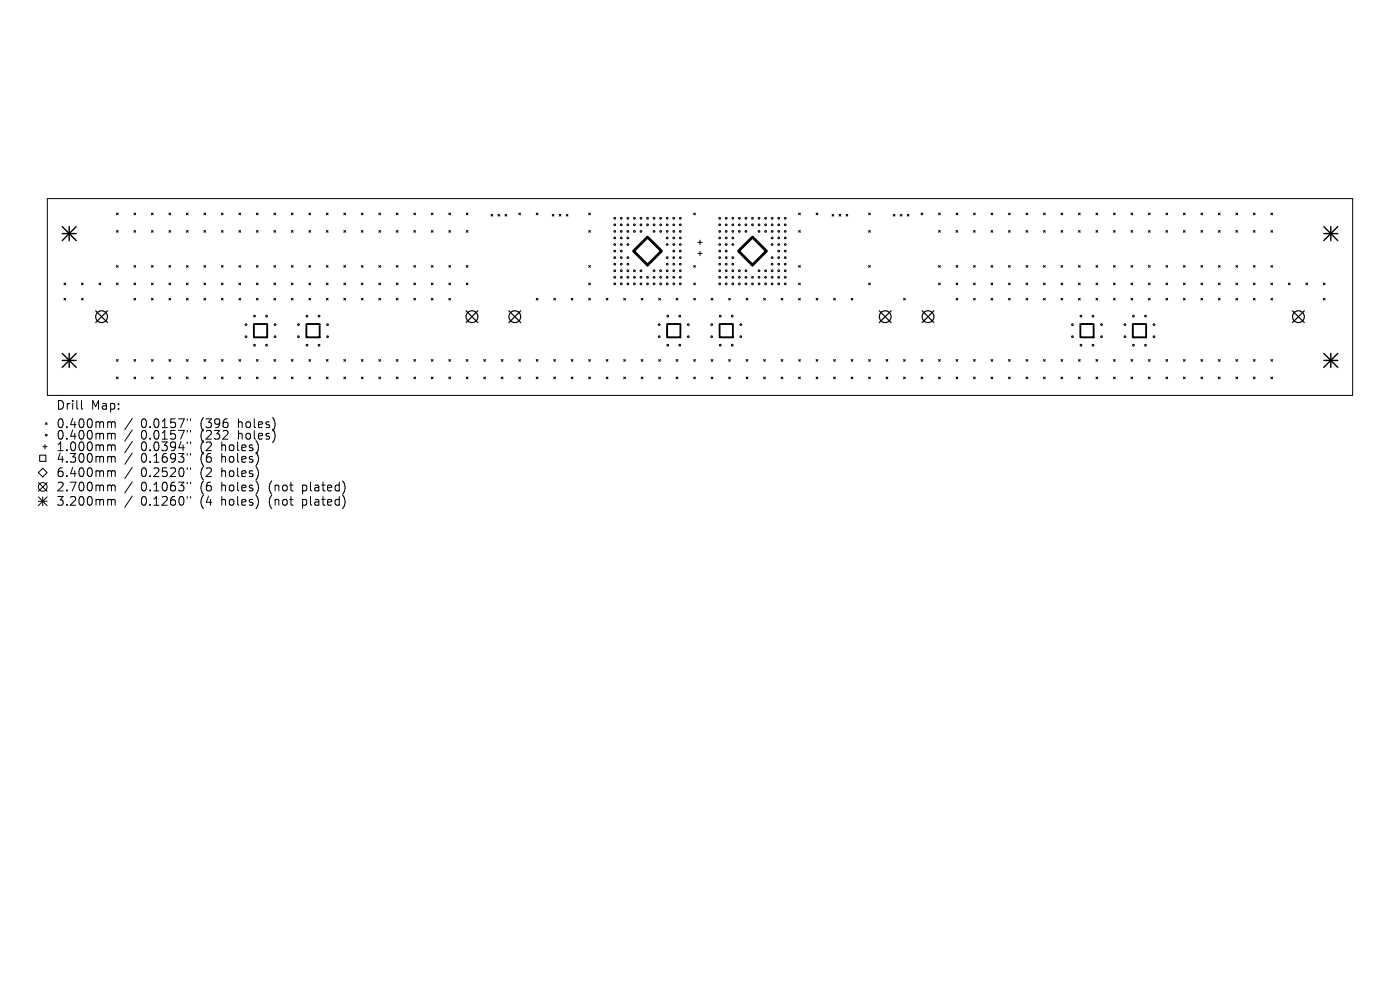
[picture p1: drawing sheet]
<svg xmlns="http://www.w3.org/2000/svg" width="297mm" height="210mm" viewBox="0 0 297 210" stroke-linecap="round" stroke-linejoin="round" font-family="sans-serif">
<defs><g id="words">
<g font-size="2.6">
<text x="11.9" y="87.2">Drill</text>
<text x="19.3" y="87.2">Map:</text>
<text x="11.9" y="91.1">0.400mm</text>
<text x="11.9" y="93.5">0.400mm</text>
<text x="11.9" y="96">1.000mm</text>
<text x="29.9" y="91.1">0.0157&quot;</text>
<text x="29.9" y="93.5">0.0157&quot;</text>
<text x="29.9" y="96">0.0394&quot;</text>
<text x="42.6" y="91.1">(396</text>
<text x="42.6" y="93.5">(232</text>
<text x="42.6" y="96">(2</text>
<text x="47.2" y="96">holes)</text>
<text x="50.8" y="91.1">holes)</text>
<text x="50.8" y="93.5">holes)</text>
<text x="11.9" y="98.4">4.300mm</text>
<text x="11.9" y="101.5">6.400mm</text>
<text x="29.9" y="98.4">0.1693&quot;</text>
<text x="29.9" y="101.5">0.2520&quot;</text>
<text x="42.6" y="98.4">(6</text>
<text x="42.6" y="101.5">(2</text>
<text x="47.2" y="98.4">holes)</text>
<text x="47.2" y="101.5">holes)</text>
<text x="11.9" y="104.5">2.700mm</text>
<text x="11.9" y="107.5">3.200mm</text>
<text x="29.9" y="104.5">0.1063&quot;</text>
<text x="29.9" y="107.5">0.1260&quot;</text>
<text x="42.6" y="104.5">(6</text>
<text x="42.6" y="107.5">(4</text>
<text x="47.2" y="104.5">holes)</text>
<text x="47.2" y="107.5">holes)</text>
<text x="57.5" y="104.5">(not</text>
<text x="57.5" y="107.5">(not</text>
<text x="64.7" y="104.5">plated)</text>
<text x="64.7" y="107.5">plated)</text>
</g>
</g></defs>
<g fill="none" stroke="#000" stroke-width=".21">
<path d="M10 42.1h277v41.8h-277zM24.7 45.2l.4 .4M24.7 48.9l.4 .4M24.7 56.3l.4 .4M25.1 48.9l-.4 .4M25.1 56.3l-.4 .4M25.1 45.2l-.4 .4M28.4 45.2l.4 .4M28.4 48.9l.4 .4M28.4 56.3l.4 .4M28.8 45.2l-.4 .4M28.8 48.9l-.4 .4"/>
<path d="M28.8 56.3l-.4 .4M32.1 56.3l.4 .4M32.1 48.9l.4 .4M32.1 45.2l.4 .4M32.5 45.2l-.4 .4M32.5 48.9l-.4 .4M32.5 56.3l-.4 .4M35.8 56.3l.4 .4M35.8 48.9l.4 .4M35.8 45.2l.4 .4M36.2 45.2l-.4 .4M36.2 48.9l-.4 .4"/>
<path d="M36.2 56.3l-.4 .4M39.5 56.3l.4 .4M39.5 48.9l.4 .4M39.5 45.2l.4 .4M39.9 45.2l-.4 .4M39.9 48.9l-.4 .4M39.9 56.3l-.4 .4M43.3 56.3l.3 .4M43.3 48.9l.3 .4M43.3 45.2l.3 .4M43.6 45.2l-.3 .4M43.6 48.9l-.3 .4"/>
<path d="M43.6 56.3l-.3 .4M47 45.2l.3 .4M47 48.9l.3 .4M47 56.3l.3 .4M47.3 45.2l-.3 .4M47.3 48.9l-.3 .4M47.3 56.3l-.3 .4M50.7 56.3l.3 .4M50.7 48.9l.3 .4M50.7 45.2l.3 .4M51 45.2l-.3 .4M51 48.9l-.3 .4"/>
<path d="M51 56.3l-.3 .4M54.4 56.3l.4 .4M54.4 48.9l.4 .4M54.4 45.2l.4 .4M54.8 45.2l-.4 .4M54.8 48.9l-.4 .4M54.8 56.3l-.4 .4M58.1 56.3l.4 .4M58.1 48.9l.4 .4M58.1 45.2l.4 .4M58.5 45.2l-.4 .4M58.5 48.9l-.4 .4"/>
<path d="M58.5 56.3l-.4 .4M61.8 56.3l.4 .4M61.8 48.9l.4 .4M61.8 45.2l.4 .4M62.2 45.2l-.4 .4M62.2 48.9l-.4 .4M62.2 56.3l-.4 .4M65.5 45.2l.4 .4M65.5 48.9l.4 .4M65.5 56.3l.4 .4M65.9 45.2l-.4 .4M65.9 56.3l-.4 .4"/>
<path d="M65.9 48.9l-.4 .4M69.2 56.3l.4 .4M69.2 48.9l.4 .4M69.2 45.2l.4 .4M69.6 48.9l-.4 .4M69.6 45.2l-.4 .4M69.6 56.3l-.4 .4M72.9 56.3l.4 .4M72.9 48.9l.4 .4M72.9 45.2l.4 .4M73.3 45.2l-.4 .4M73.3 56.3l-.4 .4"/>
<path d="M73.3 48.9l-.4 .4M76.7 56.3l.3 .4M76.7 48.9l.3 .4M76.7 45.2l.3 .4M77 48.9l-.3 .4M77 45.2l-.3 .4M77 56.3l-.3 .4M80.4 56.3l.3 .4M80.4 48.9l.3 .4M80.4 45.2l.3 .4M80.7 45.2l-.3 .4M80.7 48.9l-.3 .4"/>
<path d="M80.7 56.3l-.3 .4M84.1 45.2l.3 .4M84.1 48.9l.3 .4M84.1 56.3l.3 .4M84.4 45.2l-.3 .4M84.4 48.9l-.3 .4M84.4 56.3l-.3 .4M87.8 56.3l.4 .4M87.8 48.9l.4 .4M87.8 45.2l.4 .4M88.2 45.2l-.4 .4M88.2 48.9l-.4 .4"/>
<path d="M88.2 56.3l-.4 .4M91.5 56.3l.4 .4M91.5 48.9l.4 .4M91.5 45.2l.4 .4M91.9 45.2l-.4 .4M91.9 48.9l-.4 .4M91.9 56.3l-.4 .4M95.2 56.3l.4 .4M95.2 48.9l.4 .4M95.2 45.2l.4 .4M95.6 45.2l-.4 .4M95.6 48.9l-.4 .4"/>
<path d="M95.6 56.3l-.4 .4M98.9 56.3l.4 .4M98.9 48.9l.4 .4M98.9 45.2l.4 .4M99.3 45.2l-.4 .4M99.3 48.9l-.4 .4M99.3 56.3l-.4 .4M104.2 45.5l.3 .3M104.5 45.5l-.3 .3M105.6 45.5l.4 .3M106 45.5l-.4 .3M107.1 45.5l.4 .3"/>
<path d="M107.5 45.5l-.4 .3M110 45.2l.4 .4M110.4 45.2l-.4 .4M113.8 45.2l.3 .4M114.1 45.2l-.3 .4M117.1 45.5l.4 .3M117.5 45.5l-.4 .3M118.6 45.5l.4 .3M119 45.5l-.4 .3M120.1 45.5l.4 .3M120.5 45.5l-.4 .3M124.9 56.3l.4 .4"/>
<path d="M124.9 45.2l.4 .4M124.9 48.9l.4 .4M125.3 45.2l-.4 .4M125.3 48.9l-.4 .4M125.3 56.3l-.4 .4M147.2 45.2l.3 .4M147.2 56.3l.3 .4M147.5 45.2l-.3 .4M147.5 56.3l-.3 .4M148 51.4h1M148 53.8h1M148.5 50.9v1"/>
<path d="M148.5 53.3v.9M169.4 45.2l.4 .4M169.4 48.9l.4 .4M169.4 56.3l.4 .4M169.8 45.2l-.4 .4M169.8 48.9l-.4 .4M169.8 56.3l-.4 .4M173.1 45.2l.4 .4M173.5 45.2l-.4 .4M176.5 45.5l.4 .3M176.9 45.5l-.4 .3M178 45.5l.4 .3"/>
<path d="M178.4 45.5l-.4 .3M179.5 45.5l.4 .3M179.9 45.5l-.4 .3M184.3 45.2l.3 .4M184.3 48.9l.3 .4M184.3 56.3l.3 .4M184.6 45.2l-.3 .4M184.6 48.9l-.3 .4M184.6 56.3l-.3 .4M189.5 45.5l.4 .3M189.9 45.5l-.4 .3M191 45.5l.4 .3"/>
<path d="M191.4 45.5l-.4 .3M192.5 45.5l.3 .3M192.8 45.5l-.3 .3M195.4 45.2l.4 .4M195.8 45.2l-.4 .4M199.1 48.9l.4 .4M199.1 45.2l.4 .4M199.1 56.3l.4 .4M199.5 45.2l-.4 .4M199.5 48.9l-.4 .4M199.5 56.3l-.4 .4M202.8 45.2l.4 .4"/>
<path d="M202.8 48.9l.4 .4M202.8 56.3l.4 .4M203.2 45.2l-.4 .4M203.2 56.3l-.4 .4M203.2 48.9l-.4 .4M206.5 56.3l.4 .4M206.5 48.9l.4 .4M206.5 45.2l.4 .4M206.9 48.9l-.4 .4M206.9 45.2l-.4 .4M206.9 56.3l-.4 .4M210.2 56.3l.4 .4"/>
<path d="M210.2 48.9l.4 .4M210.2 45.2l.4 .4M210.6 45.2l-.4 .4M210.6 48.9l-.4 .4M210.6 56.3l-.4 .4M213.9 56.3l.4 .4M213.9 48.9l.4 .4M213.9 45.2l.4 .4M214.3 45.2l-.4 .4M214.3 48.9l-.4 .4M214.3 56.3l-.4 .4M217.7 56.3l.3 .4"/>
<path d="M217.7 48.9l.3 .4M217.7 45.2l.3 .4M218 45.2l-.3 .4M218 48.9l-.3 .4M218 56.3l-.3 .4M221.4 45.2l.3 .4M221.4 48.9l.3 .4M221.4 56.3l.3 .4M221.7 45.2l-.3 .4M221.7 48.9l-.3 .4M221.7 56.3l-.3 .4M225.1 56.3l.4 .4"/>
<path d="M225.1 48.9l.4 .4M225.1 45.2l.4 .4M225.5 45.2l-.4 .4M225.5 48.9l-.4 .4M225.5 56.3l-.4 .4M228.8 56.3l.4 .4M228.8 48.9l.4 .4M228.8 45.2l.4 .4M229.2 45.2l-.4 .4M229.2 48.9l-.4 .4M229.2 56.3l-.4 .4M232.5 56.3l.4 .4"/>
<path d="M232.5 48.9l.4 .4M232.5 45.2l.4 .4M232.9 45.2l-.4 .4M232.9 48.9l-.4 .4M232.9 56.3l-.4 .4M236.2 56.3l.4 .4M236.2 48.9l.4 .4M236.2 45.2l.4 .4M236.6 45.2l-.4 .4M236.6 48.9l-.4 .4M236.6 56.3l-.4 .4M239.9 45.2l.4 .4"/>
<path d="M239.9 48.9l.4 .4M239.9 56.3l.4 .4M240.3 45.2l-.4 .4M240.3 48.9l-.4 .4M240.3 56.3l-.4 .4M243.6 56.3l.4 .4M243.6 48.9l.4 .4M243.6 45.2l.4 .4M244 45.2l-.4 .4M244 48.9l-.4 .4M244 56.3l-.4 .4M247.3 56.3l.4 .4"/>
<path d="M247.3 48.9l.4 .4M247.3 45.2l.4 .4M247.7 45.2l-.4 .4M247.7 48.9l-.4 .4M247.7 56.3l-.4 .4M251.1 56.3l.3 .4M251.1 48.9l.3 .4M251.1 45.2l.3 .4M251.4 45.2l-.3 .4M251.4 48.9l-.3 .4M251.4 56.3l-.3 .4M254.8 56.3l.3 .4"/>
<path d="M254.8 48.9l.3 .4M254.8 45.2l.3 .4M255.1 45.2l-.3 .4M255.1 48.9l-.3 .4M255.1 56.3l-.3 .4M258.5 45.2l.3 .4M258.5 48.9l.3 .4M258.5 56.3l.3 .4M258.8 45.2l-.3 .4M258.8 48.9l-.3 .4M258.8 56.3l-.3 .4M262.2 56.3l.4 .4"/>
<path d="M262.2 48.9l.4 .4M262.2 45.2l.4 .4M262.6 45.2l-.4 .4M262.6 48.9l-.4 .4M262.6 56.3l-.4 .4M265.9 56.3l.4 .4M265.9 48.9l.4 .4M265.9 45.2l.4 .4M266.3 45.2l-.4 .4M266.3 48.9l-.4 .4M266.3 56.3l-.4 .4M269.6 56.3l.4 .4"/>
<path d="M269.6 48.9l.4 .4M269.6 45.2l.4 .4M270 45.2l-.4 .4M270 48.9l-.4 .4M270 56.3l-.4 .4M13.6 60l.3 .4M13.6 63.3l.3 .4M13.9 60l-.3 .4M13.9 63.3l-.3 .4M17.3 60l.4 .4M17.3 63.3l.4 .4M17.7 60l-.4 .4"/>
<path d="M17.7 63.3l-.4 .4M21 60l.4 .4M21.4 60l-.4 .4M24.7 60l.4 .4M24.7 76.3l.4 .3M24.7 80l.4 .3M25.1 60l-.4 .4M25.1 76.3l-.4 .3M25.1 80l-.4 .3M28.4 60l.4 .4M28.4 63.3l.4 .4M28.4 76.3l.4 .3"/>
<path d="M28.4 80l.4 .3M28.8 60l-.4 .4M28.8 63.3l-.4 .4M28.8 76.3l-.4 .3M28.8 80l-.4 .3M32.1 60l.4 .4M32.1 80l.4 .3M32.1 63.3l.4 .4M32.1 76.3l.4 .3M32.5 76.3l-.4 .3M32.5 60l-.4 .4M32.5 63.3l-.4 .4"/>
<path d="M32.5 80l-.4 .3M35.8 60l.4 .4M35.8 80l.4 .3M35.8 63.3l.4 .4M35.8 76.3l.4 .3M36.2 76.3l-.4 .3M36.2 60l-.4 .4M36.2 63.3l-.4 .4M36.2 80l-.4 .3M39.5 60l.4 .4M39.5 80l.4 .3M39.5 63.3l.4 .4"/>
<path d="M39.5 76.3l.4 .3M39.9 76.3l-.4 .3M39.9 60l-.4 .4M39.9 63.3l-.4 .4M39.9 80l-.4 .3M43.3 80l.3 .3M43.3 60l.3 .4M43.3 63.3l.3 .4M43.3 76.3l.3 .3M43.6 76.3l-.3 .3M43.6 60l-.3 .4M43.6 63.3l-.3 .4"/>
<path d="M43.6 80l-.3 .3M47 60l.3 .4M47 80l.3 .3M47 63.3l.3 .4M47 76.3l.3 .3M47.3 76.3l-.3 .3M47.3 60l-.3 .4M47.3 63.3l-.3 .4M47.3 80l-.3 .3M50.7 60l.3 .4M50.7 80l.3 .3M50.7 63.3l.3 .4"/>
<path d="M50.7 76.3l.3 .3M51 76.3l-.3 .3M51 60l-.3 .4M51 63.3l-.3 .4M51 80l-.3 .3M54.4 60l.4 .4M54.4 80l.4 .3M54.4 63.3l.4 .4M54.4 76.3l.4 .3M54.8 76.3l-.4 .3M54.8 60l-.4 .4M54.8 63.3l-.4 .4"/>
<path d="M54.8 80l-.4 .3M58.1 60l.4 .4M58.1 80l.4 .3M58.1 63.3l.4 .4M58.1 76.3l.4 .3M58.5 76.3l-.4 .3M58.5 60l-.4 .4M58.5 63.3l-.4 .4M58.5 80l-.4 .3M61.8 80l.4 .3M61.8 60l.4 .4M61.8 63.3l.4 .4"/>
<path d="M61.8 76.3l.4 .3M62.2 76.3l-.4 .3M62.2 60l-.4 .4M62.2 63.3l-.4 .4M62.2 80l-.4 .3M65.5 60l.4 .4M65.5 80l.4 .3M65.5 63.3l.4 .4M65.5 76.3l.4 .3M65.9 76.3l-.4 .3M65.9 60l-.4 .4M65.9 63.3l-.4 .4"/>
<path d="M65.9 80l-.4 .3M69.2 60l.4 .4M69.2 80l.4 .3M69.2 63.3l.4 .4M69.2 76.3l.4 .3M69.6 76.3l-.4 .3M69.6 60l-.4 .4M69.6 63.3l-.4 .4M69.6 80l-.4 .3M72.9 60l.4 .4M72.9 80l.4 .3M72.9 63.3l.4 .4"/>
<path d="M72.9 76.3l.4 .3M73.3 76.3l-.4 .3M73.3 60l-.4 .4M73.3 63.3l-.4 .4M73.3 80l-.4 .3M76.7 60l.3 .4M76.7 80l.3 .3M76.7 63.3l.3 .4M76.7 76.3l.3 .3M77 76.3l-.3 .3M77 60l-.3 .4M77 63.3l-.3 .4"/>
<path d="M77 80l-.3 .3M80.4 80l.3 .3M80.4 60l.3 .4M80.4 63.3l.3 .4M80.4 76.3l.3 .3M80.7 76.3l-.3 .3M80.7 60l-.3 .4M80.7 63.3l-.3 .4M80.7 80l-.3 .3M84.1 60l.3 .4M84.1 80l.3 .3M84.1 63.3l.3 .4"/>
<path d="M84.1 76.3l.3 .3M84.4 76.3l-.3 .3M84.4 60l-.3 .4M84.4 63.3l-.3 .4M84.4 80l-.3 .3M87.8 60l.4 .4M87.8 80l.4 .3M87.8 63.3l.4 .4M87.8 76.3l.4 .3M88.2 76.3l-.4 .3M88.2 60l-.4 .4M88.2 63.3l-.4 .4"/>
<path d="M88.2 80l-.4 .3M91.5 60l.4 .4M91.5 80l.4 .3M91.5 63.3l.4 .4M91.5 76.3l.4 .3M91.9 76.3l-.4 .3M91.9 60l-.4 .4M91.9 63.3l-.4 .4M91.9 80l-.4 .3M95.2 60l.4 .4M95.2 80l.4 .3M95.2 63.3l.4 .4"/>
<path d="M95.2 76.3l.4 .3M95.6 76.3l-.4 .3M95.6 60l-.4 .4M95.6 63.3l-.4 .4M95.6 80l-.4 .3M98.9 80l.4 .3M98.9 60l.4 .4M98.9 76.3l.4 .3M99.3 76.3l-.4 .3M99.3 60l-.4 .4M99.3 80l-.4 .3M102.6 80l.4 .3"/>
<path d="M102.6 76.3l.4 .3M103 76.3l-.4 .3M103 80l-.4 .3M106.3 80l.4 .3M106.3 76.3l.4 .3M106.7 76.3l-.4 .3M106.7 80l-.4 .3M110 76.3l.4 .3M110 80l.4 .3M110.4 76.3l-.4 .3M110.4 80l-.4 .3M113.8 80l.3 .3"/>
<path d="M113.8 63.3l.3 .4M113.8 76.3l.3 .3M114.1 76.3l-.3 .3M114.1 63.3l-.3 .4M114.1 80l-.3 .3M117.5 80l.3 .3M117.5 63.3l.3 .4M117.5 76.3l.3 .3M117.8 76.3l-.3 .3M117.8 63.3l-.3 .4M117.8 80l-.3 .3M121.2 80l.4 .3"/>
<path d="M121.2 63.3l.4 .4M121.2 76.3l.4 .3M121.6 76.3l-.4 .3M121.6 63.3l-.4 .4M121.6 80l-.4 .3M124.9 80l.4 .3M124.9 60l.4 .4M124.9 63.3l.4 .4M124.9 76.3l.4 .3M125.3 76.3l-.4 .3M125.3 60l-.4 .4M125.3 63.3l-.4 .4"/>
<path d="M125.3 80l-.4 .3M128.6 63.3l.4 .4M128.6 76.3l.4 .3M128.6 80l.4 .3M129 76.3l-.4 .3M129 63.3l-.4 .4M129 80l-.4 .3M132.3 80l.4 .3M132.3 63.3l.4 .4M132.3 76.3l.4 .3M132.7 76.3l-.4 .3M132.7 63.3l-.4 .4"/>
<path d="M132.7 80l-.4 .3M136 80l.4 .3M136 63.3l.4 .4M136 76.3l.4 .3M136.4 76.3l-.4 .3M136.4 63.3l-.4 .4M136.4 80l-.4 .3M139.7 80l.4 .3M139.7 63.3l.4 .4M139.7 76.3l.4 .3M140.1 76.3l-.4 .3M140.1 63.3l-.4 .4"/>
<path d="M140.1 80l-.4 .3M143.4 80l.4 .3M143.4 63.3l.4 .4M143.4 76.3l.4 .3M143.8 76.3l-.4 .3M143.8 63.3l-.4 .4M143.8 80l-.4 .3M147.2 60l.3 .4M147.2 63.3l.3 .4M147.2 76.3l.3 .3M147.2 80l.3 .3M147.5 76.3l-.3 .3"/>
<path d="M147.5 60l-.3 .4M147.5 63.3l-.3 .4M147.5 80l-.3 .3M150.9 80l.3 .3M150.9 63.3l.3 .4M150.9 76.3l.3 .3M151.2 76.3l-.3 .3M151.2 63.3l-.3 .4M151.2 80l-.3 .3M154.6 80l.3 .3M154.6 63.3l.3 .4M154.6 76.3l.3 .3"/>
<path d="M154.9 76.3l-.3 .3M154.9 63.3l-.3 .4M154.9 80l-.3 .3M158.3 80l.4 .3M158.3 63.3l.4 .4M158.3 76.3l.4 .3M158.7 76.3l-.4 .3M158.7 63.3l-.4 .4M158.7 80l-.4 .3M162 80l.4 .3M162 63.3l.4 .4M162 76.3l.4 .3"/>
<path d="M162.4 76.3l-.4 .3M162.4 63.3l-.4 .4M162.4 80l-.4 .3M165.7 63.3l.4 .4M165.7 76.3l.4 .3M165.7 80l.4 .3M166.1 76.3l-.4 .3M166.1 63.3l-.4 .4M166.1 80l-.4 .3M169.4 80l.4 .3M169.4 60l.4 .4M169.4 63.3l.4 .4"/>
<path d="M169.4 76.3l.4 .3M169.8 76.3l-.4 .3M169.8 60l-.4 .4M169.8 63.3l-.4 .4M169.8 80l-.4 .3M173.1 80l.4 .3M173.1 63.3l.4 .4M173.1 76.3l.4 .3M173.5 76.3l-.4 .3M173.5 63.3l-.4 .4M173.5 80l-.4 .3M176.8 80l.4 .3"/>
<path d="M176.8 63.3l.4 .4M176.8 76.3l.4 .3M177.2 76.3l-.4 .3M177.2 63.3l-.4 .4M177.2 80l-.4 .3M180.6 80l.3 .3M180.6 63.3l.3 .4M180.6 76.3l.3 .3M180.9 76.3l-.3 .3M180.9 63.3l-.3 .4M180.9 80l-.3 .3M184.3 60l.3 .4"/>
<path d="M184.3 76.3l.3 .3M184.3 80l.3 .3M184.6 76.3l-.3 .3M184.6 60l-.3 .4M184.6 80l-.3 .3M188 80l.3 .3M188 76.3l.3 .3M188.3 76.3l-.3 .3M188.3 80l-.3 .3M191.7 80l.4 .3M191.7 63.3l.4 .4M191.7 76.3l.4 .3"/>
<path d="M192.1 76.3l-.4 .3M192.1 63.3l-.4 .4M192.1 80l-.4 .3M195.4 80l.4 .3M195.4 76.3l.4 .3M195.8 76.3l-.4 .3M195.8 80l-.4 .3M199.1 80l.4 .3M199.1 60l.4 .4M199.1 76.3l.4 .3M199.5 76.3l-.4 .3M199.5 60l-.4 .4"/>
<path d="M199.5 80l-.4 .3M202.8 60l.4 .4M202.8 63.3l.4 .4M202.8 76.3l.4 .3M202.8 80l.4 .3M203.2 76.3l-.4 .3M203.2 60l-.4 .4M203.2 63.3l-.4 .4M203.2 80l-.4 .3M206.5 60l.4 .4M206.5 80l.4 .3M206.5 63.3l.4 .4"/>
<path d="M206.5 76.3l.4 .3M206.9 76.3l-.4 .3M206.9 60l-.4 .4M206.9 63.3l-.4 .4M206.9 80l-.4 .3M210.2 60l.4 .4M210.2 80l.4 .3M210.2 63.3l.4 .4M210.2 76.3l.4 .3M210.6 76.3l-.4 .3M210.6 60l-.4 .4M210.6 63.3l-.4 .4"/>
<path d="M210.6 80l-.4 .3M213.9 60l.4 .4M213.9 80l.4 .3M213.9 63.3l.4 .4M213.9 76.3l.4 .3M214.3 76.3l-.4 .3M214.3 60l-.4 .4M214.3 63.3l-.4 .4M214.3 80l-.4 .3M217.7 80l.3 .3M217.7 60l.3 .4M217.7 63.3l.3 .4"/>
<path d="M217.7 76.3l.3 .3M218 76.3l-.3 .3M218 60l-.3 .4M218 63.3l-.3 .4M218 80l-.3 .3M221.4 60l.3 .4M221.4 63.3l.3 .4M221.4 76.3l.3 .3M221.4 80l.3 .3M221.7 76.3l-.3 .3M221.7 60l-.3 .4M221.7 63.3l-.3 .4"/>
<path d="M221.7 80l-.3 .3M225.1 60l.4 .4M225.1 80l.4 .3M225.1 63.3l.4 .4M225.1 76.3l.4 .3M225.5 76.3l-.4 .3M225.5 60l-.4 .4M225.5 63.3l-.4 .4M225.5 80l-.4 .3M228.8 60l.4 .4M228.8 80l.4 .3M228.8 63.3l.4 .4"/>
<path d="M228.8 76.3l.4 .3M229.2 76.3l-.4 .3M229.2 60l-.4 .4M229.2 63.3l-.4 .4M229.2 80l-.4 .3M232.5 60l.4 .4M232.5 80l.4 .3M232.5 63.3l.4 .4M232.5 76.3l.4 .3M232.9 76.3l-.4 .3M232.9 60l-.4 .4M232.9 63.3l-.4 .4"/>
<path d="M232.9 80l-.4 .3M236.2 80l.4 .3M236.2 60l.4 .4M236.2 63.3l.4 .4M236.2 76.3l.4 .3M236.6 76.3l-.4 .3M236.6 60l-.4 .4M236.6 63.3l-.4 .4M236.6 80l-.4 .3M239.9 60l.4 .4M239.9 63.3l.4 .4M239.9 76.3l.4 .3"/>
<path d="M239.9 80l.4 .3M240.3 76.3l-.4 .3M240.3 60l-.4 .4M240.3 63.3l-.4 .4M240.3 80l-.4 .3M243.6 60l.4 .4M243.6 80l.4 .3M243.6 63.3l.4 .4M243.6 76.3l.4 .3M244 76.3l-.4 .3M244 60l-.4 .4M244 63.3l-.4 .4"/>
<path d="M244 80l-.4 .3M247.3 60l.4 .4M247.3 80l.4 .3M247.3 63.3l.4 .4M247.3 76.3l.4 .3M247.7 76.3l-.4 .3M247.7 60l-.4 .4M247.7 63.3l-.4 .4M247.7 80l-.4 .3M251.1 60l.3 .4M251.1 80l.3 .3M251.1 63.3l.3 .4"/>
<path d="M251.1 76.3l.3 .3M251.4 76.3l-.3 .3M251.4 60l-.3 .4M251.4 63.3l-.3 .4M251.4 80l-.3 .3M254.8 80l.3 .3M254.8 60l.3 .4M254.8 63.3l.3 .4M254.8 76.3l.3 .3M255.1 60l-.3 .4M255.1 63.3l-.3 .4M255.1 76.3l-.3 .3"/>
<path d="M255.1 80l-.3 .3M258.5 60l.3 .4M258.5 80l.3 .3M258.5 63.3l.3 .4M258.5 76.3l.3 .3M258.8 60l-.3 .4M258.8 63.3l-.3 .4M258.8 76.3l-.3 .3M258.8 80l-.3 .3M262.2 60l.4 .4M262.2 80l.4 .3M262.2 63.3l.4 .4"/>
<path d="M262.2 76.3l.4 .3M262.6 76.3l-.4 .3M262.6 60l-.4 .4M262.6 63.3l-.4 .4M262.6 80l-.4 .3M265.9 60l.4 .4M265.9 80l.4 .3M265.9 63.3l.4 .4M265.9 76.3l.4 .3M266.3 76.3l-.4 .3M266.3 60l-.4 .4M266.3 63.3l-.4 .4"/>
<path d="M266.3 80l-.4 .3M269.6 60l.4 .4M269.6 80l.4 .3M269.6 63.3l.4 .4M269.6 76.3l.4 .3M270 76.3l-.4 .3M270 60l-.4 .4M270 63.3l-.4 .4M270 80l-.4 .3M273.3 60l.4 .4M273.7 60l-.4 .4M277 60l.4 .4"/>
<path d="M277.4 60l-.4 .4M280.7 60l.4 .4M280.7 63.3l.4 .4M281.1 60l-.4 .4M281.1 63.3l-.4 .4M8.4 96.5h1.3v1.4h-1.3zM9.1 94.8h.9M9.5 94.3v.9M9.6 89.7l.4 .3M10 89.7l-.4 .3M17.3 85v1.5l.2 .3M23.1 89.5h.3l.2 .2"/>
<path d="M23.1 91.9h.3l.2 .3M23.1 94.4h.3l.2 .2M23.1 96.8h.3l.2 .3M23.1 99.9h.3l.2 .2M23.6 89.7l.3-.2 .4 .1 .1 1.1M23.6 89.7v1M23.6 92.2v1M23.6 94.6v1M23.6 97.1v1M23.6 92.2l.3-.3 .4 .1 .1 1.2M23.6 94.6l.3-.2 .4 .1 .1 1.1M23.6 97.1l.3-.3 .4 .1 .1 1.2"/>
<path d="M28.1 88.8l-1.6 2.3M28.1 91.2l-1.6 2.4M28.1 93.7l-1.6 2.3M28.1 96.1l-1.6 2.4M28.1 99.2l-1.6 2.3M39.7 88.9v.3M39.7 91.3v.4M39.7 93.7v.4M39.7 96.2v.4M39.7 99.2v.4M40.4 88.9v.3M40.4 91.3v.4"/>
<path d="M40.4 93.7v.4M40.4 96.2v.4M40.4 99.2v.4M8.1 100.2l1-.9 .9 .9-.9 1zM8.1 102.4l1.9 1.8M8.1 105.4l1.9 1.9M8.1 106.3h1.9M9.1 105.4v1.9M10 102.4l-1.9 1.8M10 105.4l-1.9 1.9M23.1 102.9l.5 .1v.2M23.1 105.9l.5 .1v.2"/>
<path d="M23.6 100.1v1M23.6 103.2v.9M23.6 106.2v1M23.6 100.1l.3-.2h.4l.1 1.2M23.6 103.2l.3-.3 .4 .1 .1 1.1M23.6 106.2l.3-.3 .4 .1 .1 1.2M28.1 102.2l-1.6 2.4M28.1 105.2l-1.6 2.4M39.7 102.3v.3M39.7 105.3v.4M40.4 102.3v.3M40.4 105.3v.4"/>
<circle cx="130.4" cy="47.7" r=".19"/>
<circle cx="130.4" cy="49.1" r=".19"/>
<circle cx="130.4" cy="53.3" r=".19"/>
<circle cx="130.4" cy="51.9" r=".19"/>
<circle cx="130.4" cy="56" r=".19"/>
<circle cx="130.4" cy="57.4" r=".19"/>
<circle cx="130.4" cy="54.7" r=".19"/>
<circle cx="130.4" cy="46.3" r=".19"/>
<circle cx="130.4" cy="50.5" r=".19"/>
<circle cx="130.4" cy="58.8" r=".19"/>
<circle cx="131.8" cy="47.7" r=".19"/>
<circle cx="131.8" cy="53.3" r=".19"/>
<circle cx="131.8" cy="49.1" r=".19"/>
<circle cx="131.8" cy="51.9" r=".19"/>
<circle cx="131.8" cy="56" r=".19"/>
<circle cx="131.8" cy="57.4" r=".19"/>
<circle cx="131.8" cy="50.5" r=".19"/>
<circle cx="131.8" cy="54.7" r=".19"/>
<circle cx="131.8" cy="58.8" r=".19"/>
<circle cx="131.8" cy="46.3" r=".19"/>
<circle cx="133.2" cy="47.7" r=".19"/>
<circle cx="133.2" cy="49.1" r=".19"/>
<circle cx="133.2" cy="56" r=".19"/>
<circle cx="133.2" cy="51.9" r=".19"/>
<circle cx="133.2" cy="57.4" r=".19"/>
<circle cx="133.2" cy="50.5" r=".19"/>
<circle cx="133.2" cy="46.3" r=".19"/>
<circle cx="133.2" cy="58.8" r=".19"/>
<circle cx="133.2" cy="54.7" r=".19"/>
<circle cx="134.6" cy="47.7" r=".19"/>
<circle cx="134.6" cy="49.1" r=".19"/>
<circle cx="134.6" cy="57.4" r=".19"/>
<circle cx="134.6" cy="46.3" r=".19"/>
<circle cx="134.6" cy="58.8" r=".19"/>
<circle cx="136" cy="47.7" r=".19"/>
<circle cx="136" cy="49.1" r=".19"/>
<circle cx="136" cy="57.4" r=".19"/>
<circle cx="136" cy="58.8" r=".19"/>
<circle cx="136" cy="46.3" r=".19"/>
<circle cx="137.4" cy="47.7" r=".19"/>
<circle cx="137.4" cy="58.8" r=".19"/>
<circle cx="137.4" cy="46.3" r=".19"/>
<circle cx="138.8" cy="47.7" r=".19"/>
<circle cx="138.8" cy="49.1" r=".19"/>
<circle cx="138.8" cy="57.4" r=".19"/>
<circle cx="138.8" cy="58.8" r=".19"/>
<circle cx="138.8" cy="46.3" r=".19"/>
<circle cx="140.2" cy="47.7" r=".19"/>
<circle cx="140.2" cy="49.1" r=".19"/>
<circle cx="140.2" cy="57.4" r=".19"/>
<circle cx="140.2" cy="58.8" r=".19"/>
<circle cx="140.2" cy="46.3" r=".19"/>
<circle cx="141.5" cy="47.7" r=".19"/>
<circle cx="141.5" cy="49.1" r=".19"/>
<circle cx="141.5" cy="51.9" r=".19"/>
<circle cx="141.5" cy="56" r=".19"/>
<circle cx="141.5" cy="57.4" r=".19"/>
<circle cx="141.5" cy="54.7" r=".19"/>
<circle cx="141.5" cy="58.8" r=".19"/>
<circle cx="141.5" cy="46.3" r=".19"/>
<circle cx="141.5" cy="50.5" r=".19"/>
<circle cx="142.9" cy="47.7" r=".19"/>
<circle cx="142.9" cy="53.3" r=".19"/>
<circle cx="142.9" cy="49.1" r=".19"/>
<circle cx="142.9" cy="51.9" r=".19"/>
<circle cx="142.9" cy="56" r=".19"/>
<circle cx="142.9" cy="57.4" r=".19"/>
<circle cx="142.9" cy="50.5" r=".19"/>
<circle cx="142.9" cy="46.3" r=".19"/>
<circle cx="142.9" cy="54.7" r=".19"/>
<circle cx="142.9" cy="58.8" r=".19"/>
<circle cx="144.3" cy="47.7" r=".19"/>
<circle cx="144.3" cy="53.3" r=".19"/>
<circle cx="144.3" cy="49.1" r=".19"/>
<circle cx="144.3" cy="51.9" r=".19"/>
<circle cx="144.3" cy="56" r=".19"/>
<circle cx="144.3" cy="57.4" r=".19"/>
<circle cx="144.3" cy="58.8" r=".19"/>
<circle cx="144.3" cy="46.3" r=".19"/>
<circle cx="144.3" cy="50.5" r=".19"/>
<circle cx="144.3" cy="54.7" r=".19"/>
<circle cx="152.7" cy="47.7" r=".19"/>
<circle cx="152.7" cy="53.3" r=".19"/>
<circle cx="152.7" cy="49.1" r=".19"/>
<circle cx="152.7" cy="56" r=".19"/>
<circle cx="152.7" cy="51.9" r=".19"/>
<circle cx="152.7" cy="57.4" r=".19"/>
<circle cx="152.7" cy="58.8" r=".19"/>
<circle cx="152.7" cy="54.7" r=".19"/>
<circle cx="152.7" cy="46.3" r=".19"/>
<circle cx="152.7" cy="50.5" r=".19"/>
<circle cx="154.1" cy="47.7" r=".19"/>
<circle cx="154.1" cy="49.1" r=".19"/>
<circle cx="154.1" cy="53.3" r=".19"/>
<circle cx="154.1" cy="56" r=".19"/>
<circle cx="154.1" cy="51.9" r=".19"/>
<circle cx="154.1" cy="57.4" r=".19"/>
<circle cx="154.1" cy="50.5" r=".19"/>
<circle cx="154.1" cy="46.3" r=".19"/>
<circle cx="154.1" cy="58.8" r=".19"/>
<circle cx="154.1" cy="54.7" r=".19"/>
<circle cx="155.5" cy="47.7" r=".19"/>
<circle cx="155.5" cy="49.1" r=".19"/>
<circle cx="155.5" cy="51.9" r=".19"/>
<circle cx="155.5" cy="56" r=".19"/>
<circle cx="155.5" cy="57.4" r=".19"/>
<circle cx="155.5" cy="50.5" r=".19"/>
<circle cx="155.5" cy="46.3" r=".19"/>
<circle cx="155.5" cy="58.8" r=".19"/>
<circle cx="155.5" cy="54.7" r=".19"/>
<circle cx="156.9" cy="47.7" r=".19"/>
<circle cx="156.9" cy="49.1" r=".19"/>
<circle cx="156.9" cy="57.4" r=".19"/>
<circle cx="156.9" cy="46.3" r=".19"/>
<circle cx="156.9" cy="58.8" r=".19"/>
<circle cx="158.2" cy="47.7" r=".19"/>
<circle cx="158.2" cy="49.1" r=".19"/>
<circle cx="158.2" cy="57.4" r=".19"/>
<circle cx="158.2" cy="46.3" r=".19"/>
<circle cx="158.2" cy="58.8" r=".19"/>
<circle cx="159.6" cy="47.7" r=".19"/>
<circle cx="159.6" cy="46.3" r=".19"/>
<circle cx="159.6" cy="58.8" r=".19"/>
<circle cx="161" cy="47.7" r=".19"/>
<circle cx="161" cy="49.1" r=".19"/>
<circle cx="161" cy="57.4" r=".19"/>
<circle cx="161" cy="46.3" r=".19"/>
<circle cx="161" cy="58.8" r=".19"/>
<circle cx="162.4" cy="47.7" r=".19"/>
<circle cx="162.4" cy="49.1" r=".19"/>
<circle cx="162.4" cy="57.4" r=".19"/>
<circle cx="162.4" cy="46.3" r=".19"/>
<circle cx="162.4" cy="58.8" r=".19"/>
<circle cx="163.8" cy="47.7" r=".19"/>
<circle cx="163.8" cy="49.1" r=".19"/>
<circle cx="163.8" cy="56" r=".19"/>
<circle cx="163.8" cy="51.9" r=".19"/>
<circle cx="163.8" cy="57.4" r=".19"/>
<circle cx="163.8" cy="50.5" r=".19"/>
<circle cx="163.8" cy="46.3" r=".19"/>
<circle cx="163.8" cy="58.8" r=".19"/>
<circle cx="163.8" cy="54.7" r=".19"/>
<circle cx="165.2" cy="47.7" r=".19"/>
<circle cx="165.2" cy="49.1" r=".19"/>
<circle cx="165.2" cy="53.3" r=".19"/>
<circle cx="165.2" cy="51.9" r=".19"/>
<circle cx="165.2" cy="56" r=".19"/>
<circle cx="165.2" cy="57.4" r=".19"/>
<circle cx="165.2" cy="54.7" r=".19"/>
<circle cx="165.2" cy="58.8" r=".19"/>
<circle cx="165.2" cy="50.5" r=".19"/>
<circle cx="165.2" cy="46.3" r=".19"/>
<circle cx="166.6" cy="47.7" r=".19"/>
<circle cx="166.6" cy="49.1" r=".19"/>
<circle cx="166.6" cy="53.3" r=".19"/>
<circle cx="166.6" cy="56" r=".19"/>
<circle cx="166.6" cy="51.9" r=".19"/>
<circle cx="166.6" cy="57.4" r=".19"/>
<circle cx="166.6" cy="50.5" r=".19"/>
<circle cx="166.6" cy="46.3" r=".19"/>
<circle cx="166.6" cy="54.7" r=".19"/>
<circle cx="166.6" cy="58.8" r=".19"/>
<circle cx="52.2" cy="71.4" r=".19"/>
<circle cx="52.2" cy="68.9" r=".19"/>
<circle cx="54" cy="67.1" r=".19"/>
<circle cx="54" cy="73.2" r=".19"/>
<circle cx="56.5" cy="67.1" r=".19"/>
<circle cx="56.5" cy="73.2" r=".19"/>
<circle cx="58.4" cy="71.4" r=".19"/>
<circle cx="58.4" cy="68.9" r=".19"/>
<circle cx="63.3" cy="71.4" r=".19"/>
<circle cx="63.3" cy="68.9" r=".19"/>
<circle cx="65.1" cy="67.1" r=".19"/>
<circle cx="65.1" cy="73.2" r=".19"/>
<circle cx="67.7" cy="67.1" r=".19"/>
<circle cx="67.7" cy="73.2" r=".19"/>
<circle cx="69.5" cy="71.4" r=".19"/>
<circle cx="69.5" cy="68.9" r=".19"/>
<circle cx="130.4" cy="60.2" r=".19"/>
<circle cx="131.8" cy="60.2" r=".19"/>
<circle cx="133.2" cy="60.2" r=".19"/>
<circle cx="134.6" cy="60.2" r=".19"/>
<circle cx="136" cy="60.2" r=".19"/>
<circle cx="137.4" cy="60.2" r=".19"/>
<circle cx="138.8" cy="60.2" r=".19"/>
<circle cx="139.8" cy="71.4" r=".19"/>
<circle cx="139.8" cy="68.9" r=".19"/>
<circle cx="140.2" cy="60.2" r=".19"/>
<circle cx="141.5" cy="60.2" r=".19"/>
<circle cx="141.7" cy="67.1" r=".19"/>
<circle cx="141.7" cy="73.2" r=".19"/>
<circle cx="142.9" cy="60.2" r=".19"/>
<circle cx="144.2" cy="67.1" r=".19"/>
<circle cx="144.2" cy="73.2" r=".19"/>
<circle cx="144.3" cy="60.2" r=".19"/>
<circle cx="146" cy="71.4" r=".19"/>
<circle cx="146" cy="68.9" r=".19"/>
<circle cx="151" cy="71.4" r=".19"/>
<circle cx="151" cy="68.9" r=".19"/>
<circle cx="152.7" cy="60.2" r=".19"/>
<circle cx="152.8" cy="67.1" r=".19"/>
<circle cx="152.8" cy="73.2" r=".19"/>
<circle cx="154.1" cy="60.2" r=".19"/>
<circle cx="155.3" cy="67.1" r=".19"/>
<circle cx="155.3" cy="73.2" r=".19"/>
<circle cx="155.5" cy="60.2" r=".19"/>
<circle cx="156.9" cy="60.2" r=".19"/>
<circle cx="157.2" cy="71.4" r=".19"/>
<circle cx="157.2" cy="68.9" r=".19"/>
<circle cx="158.2" cy="60.2" r=".19"/>
<circle cx="159.6" cy="60.2" r=".19"/>
<circle cx="161" cy="60.2" r=".19"/>
<circle cx="162.4" cy="60.2" r=".19"/>
<circle cx="163.8" cy="60.2" r=".19"/>
<circle cx="165.2" cy="60.2" r=".19"/>
<circle cx="166.6" cy="60.2" r=".19"/>
<circle cx="227.5" cy="71.4" r=".19"/>
<circle cx="227.5" cy="68.9" r=".19"/>
<circle cx="229.3" cy="67.1" r=".19"/>
<circle cx="229.3" cy="73.2" r=".19"/>
<circle cx="231.9" cy="67.1" r=".19"/>
<circle cx="231.9" cy="73.2" r=".19"/>
<circle cx="233.7" cy="71.4" r=".19"/>
<circle cx="233.7" cy="68.9" r=".19"/>
<circle cx="238.6" cy="71.4" r=".19"/>
<circle cx="238.6" cy="68.9" r=".19"/>
<circle cx="240.5" cy="67.1" r=".19"/>
<circle cx="240.5" cy="73.2" r=".19"/>
<circle cx="243" cy="67.1" r=".19"/>
<circle cx="243" cy="73.2" r=".19"/>
<circle cx="244.8" cy="71.4" r=".19"/>
<circle cx="244.8" cy="68.9" r=".19"/>
<circle cx="9.8" cy="92.3" r=".19"/>
<circle cx="9.1" cy="103.3" r=".93"/>
</g>
<path d="M53.9 68.7h2.8v2.9h-2.8zM65 68.7h2.8v2.9h-2.8zM141.5 68.7h2.8v2.9h-2.8zM152.7 68.7h2.8v2.9h-2.8zM229.2 68.7h2.8v2.9h-2.8zM240.3 68.7h2.8v2.9h-2.8z" fill="none" stroke="#000" stroke-width=".4"/>
<path d="M137.4 50.3l2.9 3-2.9 2.9-3-2.9zM159.6 50.3l3 3-3 2.9-2.9-2.9z" fill="none" stroke="#000" stroke-width=".59"/>
<g fill="none" stroke="#000" stroke-width=".25">
<path d="M20.3 65.9l2.5 2.5M22.8 65.9l-2.5 2.5M98.9 65.9l2.5 2.5M101.4 65.9l-2.5 2.5M108 65.9l2.5 2.5M110.5 65.9l-2.5 2.5M186.5 65.9l2.5 2.5M189 65.9l-2.5 2.5M195.6 65.9l2.5 2.5M198.1 65.9l-2.5 2.5M274.2 65.9l2.5 2.5M276.7 65.9l-2.5 2.5"/>
<circle cx="21.5" cy="67.2" r="1.25"/>
<circle cx="100.1" cy="67.2" r="1.25"/>
<circle cx="109.2" cy="67.2" r="1.25"/>
<circle cx="187.8" cy="67.2" r="1.25"/>
<circle cx="196.9" cy="67.2" r="1.25"/>
<circle cx="275.5" cy="67.2" r="1.25"/>
</g>
<g fill="none" stroke="#000" stroke-width=".3">
<path d="M13.2 48.1l3 2.9M13.2 49.6h3M14.7 48.1v2.9M16.2 48.1l-3 2.9M280.8 49.6h3M280.8 48.1l3 2.9M282.3 48.1v2.9M283.8 48.1l-3 2.9M13.2 75l3 2.9M13.2 76.5h3M14.7 75v2.9M16.2 75l-3 2.9"/>
<path d="M280.8 76.5h3M280.8 75l3 2.9M282.3 75v2.9M283.8 75l-3 2.9"/>
</g>
<use href="#words"/>
</svg>
